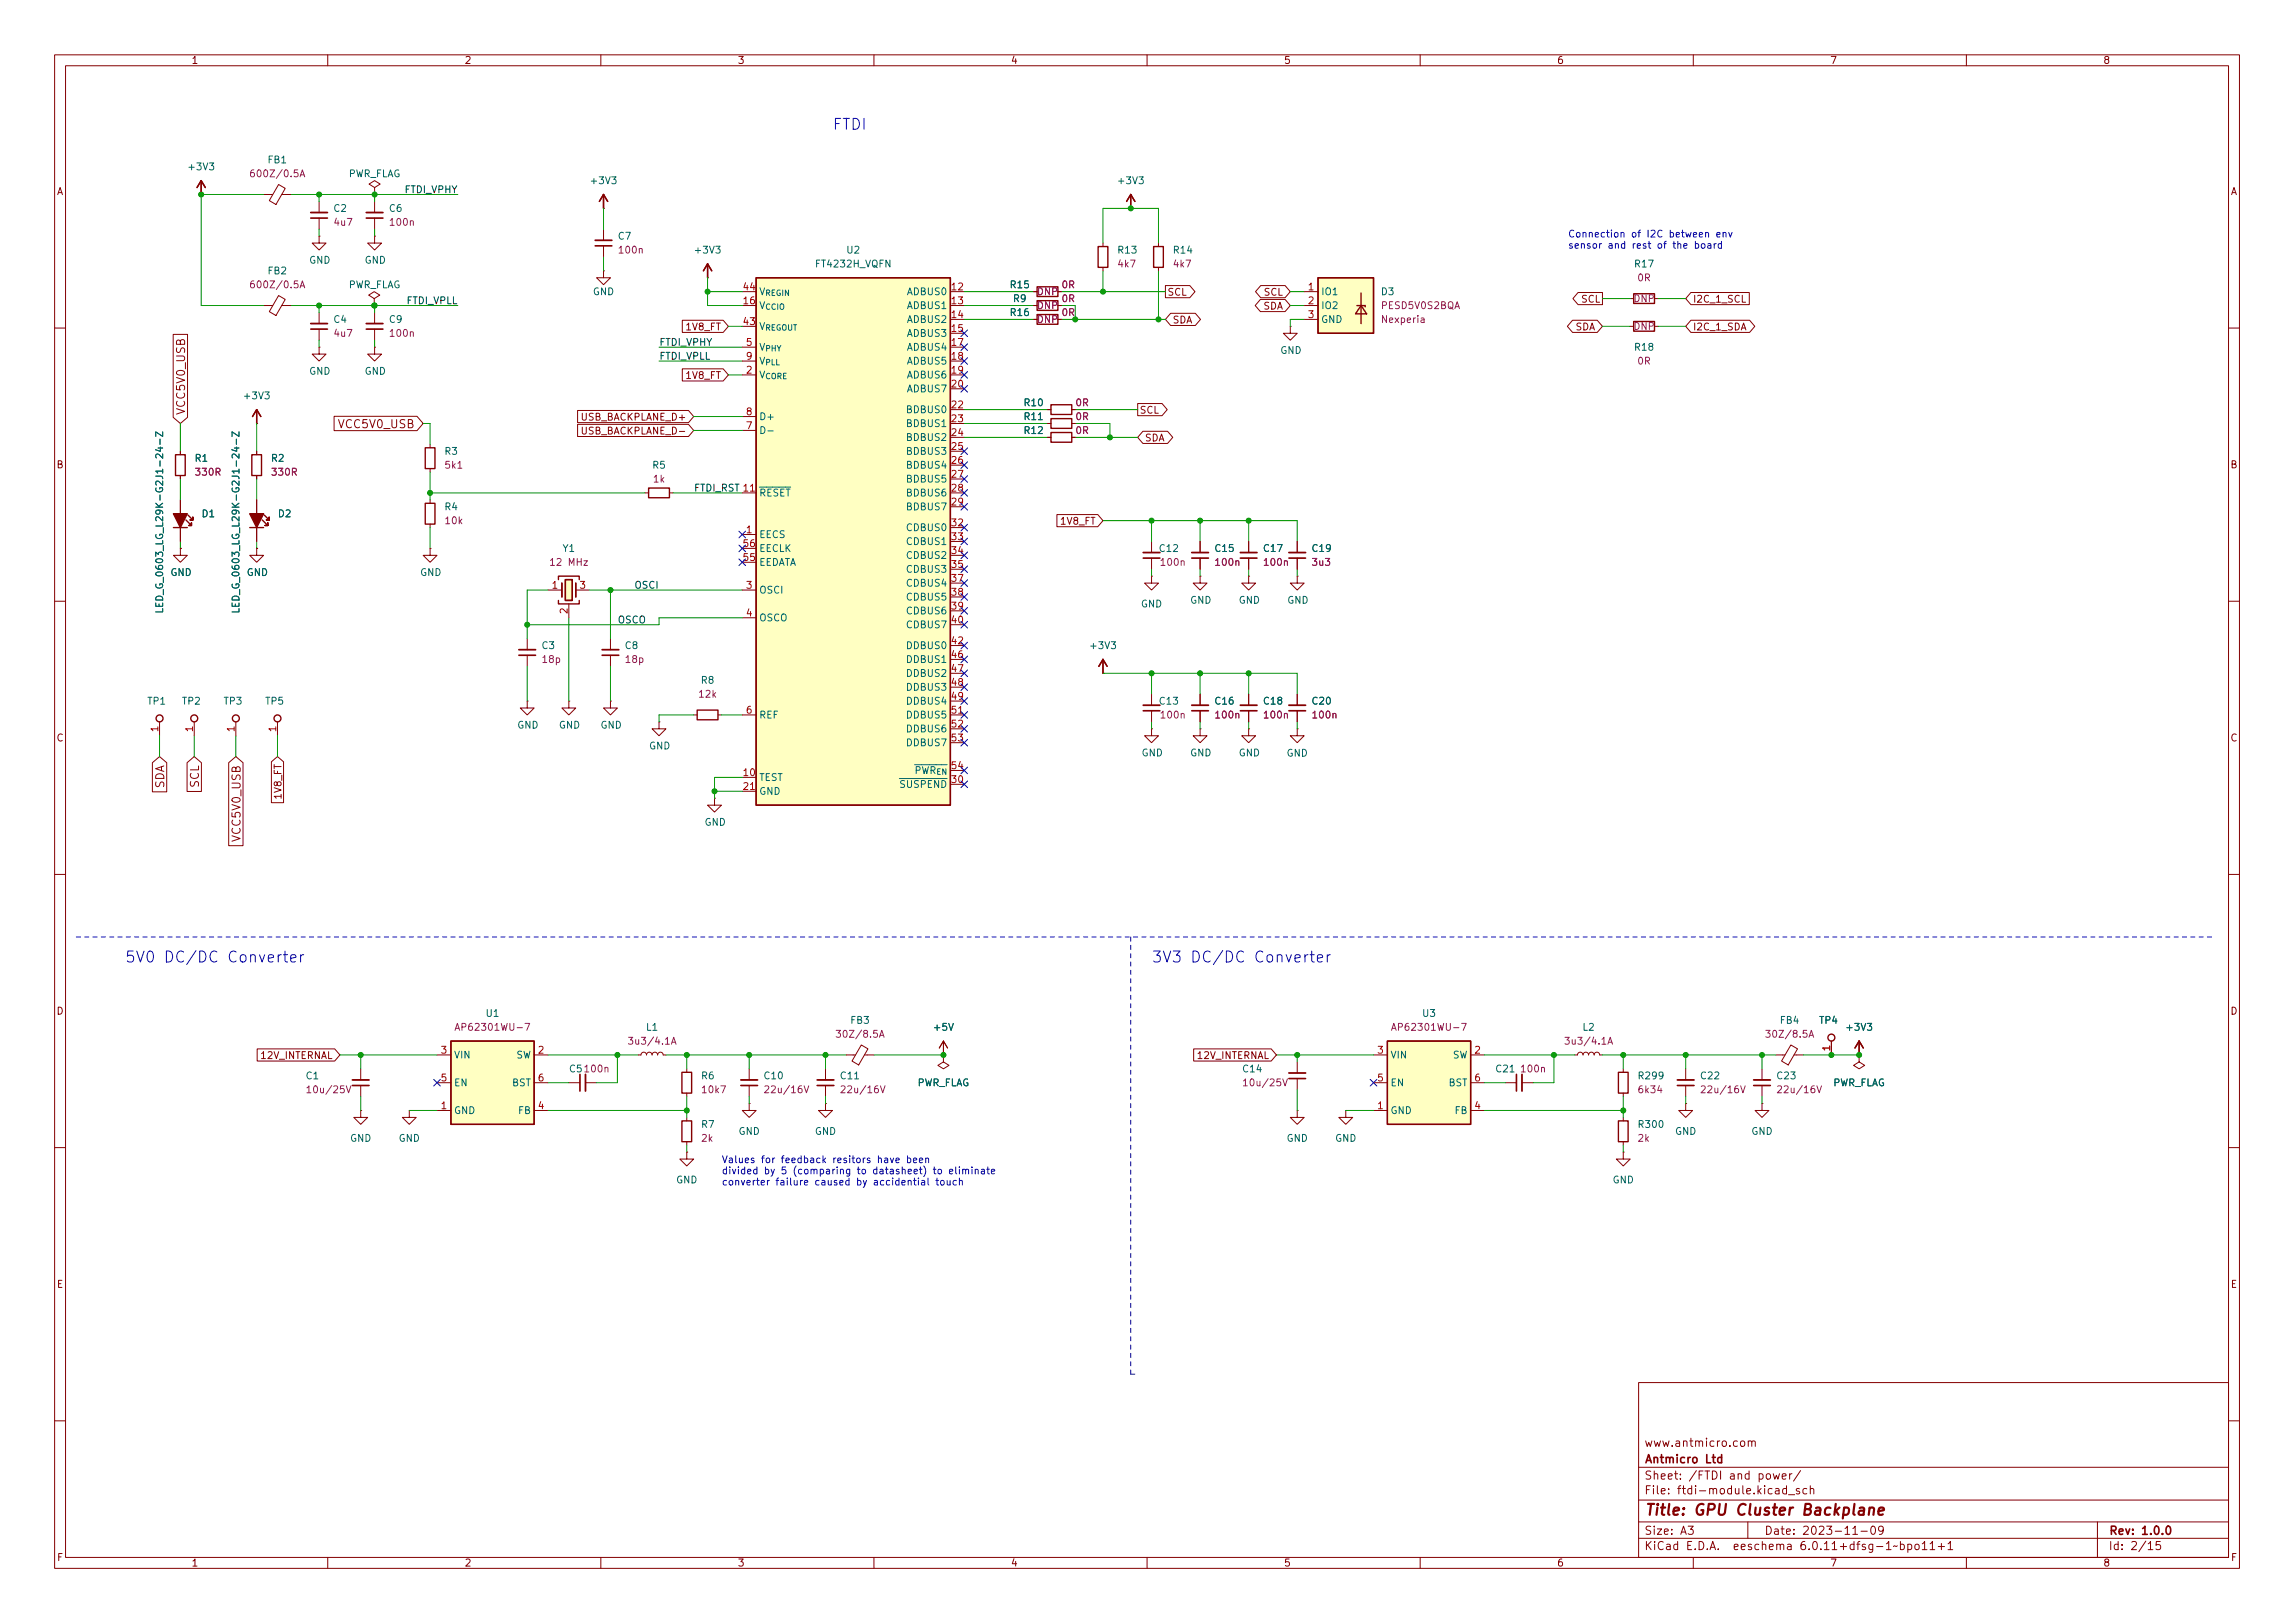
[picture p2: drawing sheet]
<svg xmlns="http://www.w3.org/2000/svg" width="420mm" height="297mm" viewBox="0 0 420 297" stroke-linecap="round" stroke-linejoin="round" font-family="sans-serif">
<defs><g id="words">
<g font-size="2.8" fill="#0000c2">
<text x="152.4" y="23.8">FTDI</text>
<text x="22.9" y="176.2">5V0</text>
<text x="30.1" y="176.2">DC/DC</text>
<text x="41.8" y="176.2">Converter</text>
<text x="210.8" y="176.2">3V3</text>
<text x="218" y="176.2">DC/DC</text>
<text x="229.8" y="176.2">Converter</text>
</g>
<g font-size="2.8" fill="#840000">
<text x="301" y="277.9">Title:</text>
<text x="310.2" y="277.9">GPU Cluster</text>
<text x="330.8" y="277.9">Backplane</text>
</g>
<g font-size="2.1" fill="#840000">
<text x="34.3" y="76" transform="rotate(-90 34.3 76)">VCC5V0_USB</text>
<text x="61.8" y="78.8">VCC5V0_USB</text>
<text x="30.5" y="144.3" transform="rotate(-90 30.5 144.3)">SDA</text>
<text x="36.9" y="144.3" transform="rotate(-90 36.9 144.3)">SCL</text>
<text x="44.5" y="154.2" transform="rotate(-90 44.5 154.2)">VCC5V0_USB</text>
<text x="301" y="268.2">Antmicro</text>
<text x="301" y="265.2">www.antmicro.com</text>
<text x="312.2" y="268.2">Ltd</text>
<text x="301" y="273.9">File:</text>
<text x="301" y="271.2">Sheet:</text>
<text x="307.4" y="273.9">ftdi-module.kicad_sch</text>
<text x="309.2" y="271.2">/FTDI</text>
<text x="316.7" y="271.2">and</text>
<text x="322.1" y="271.2">power/</text>
<text x="301" y="281.3">Size:</text>
<text x="307.6" y="281.3">A3</text>
<text x="323" y="281.3">Date:</text>
<text x="330" y="281.3">2023-11-09</text>
<text x="386" y="281.3">Rev:</text>
<text x="392.1" y="281.3">1.0.0</text>
<text x="301" y="284.1">KiCad</text>
<text x="308.7" y="284.1">E.D.A.</text>
<text x="317.6" y="284.1">eeschema</text>
<text x="330" y="284.1">6.0.11+dfsg-1~bpo11+1</text>
<text x="386" y="284.1">Id:</text>
<text x="390.1" y="284.1">2/15</text>
</g>
<g font-size="1.8" fill="#840000">
<text x="35" y="12.1">1</text>
<text x="85" y="12.1">2</text>
<text x="135" y="12.1">3</text>
<text x="185" y="12.1">4</text>
<text x="235" y="12.1">5</text>
<text x="285" y="12.1">6</text>
<text x="335" y="12.1">7</text>
<text x="385" y="12.1">8</text>
<text x="10.4" y="36.1">A</text>
<text x="408.4" y="36.1">A</text>
<text x="213.7" y="54.5">SCL</text>
<text x="214.6" y="59.6">SDA</text>
<text x="231.2" y="57">SDA</text>
<text x="231.3" y="54.5">SCL</text>
<text x="289.4" y="55.8">SCL</text>
<text x="309.9" y="55.8">I2C_1_SCL</text>
<text x="125.4" y="60.8">1V8_FT</text>
<text x="288.4" y="60.8">SDA</text>
<text x="309.9" y="60.8">I2C_1_SDA</text>
<text x="125.4" y="69.7">1V8_FT</text>
<text x="106.2" y="77.3">USB_BACKPLANE_D+</text>
<text x="208.6" y="76.1">SCL</text>
<text x="106.2" y="79.9">USB_BACKPLANE_D-</text>
<text x="209.5" y="81.2">SDA</text>
<text x="10.3" y="86.1">B</text>
<text x="408.3" y="86.1">B</text>
<text x="194" y="96.4">1V8_FT</text>
<text x="10.3" y="136.1">C</text>
<text x="408.3" y="136.1">C</text>
<text x="51.9" y="146.4" transform="rotate(-90 51.9 146.4)">1V8_FT</text>
<text x="10.3" y="186.1">D</text>
<text x="408.3" y="186.1">D</text>
<text x="47.6" y="194.2">12V_INTERNAL</text>
<text x="219" y="194.2">12V_INTERNAL</text>
<text x="10.3" y="236.1">E</text>
<text x="408.3" y="236.1">E</text>
<text x="10.4" y="286.1">F</text>
<text x="35" y="287.1">1</text>
<text x="85" y="287.1">2</text>
<text x="135" y="287.1">3</text>
<text x="185" y="287.1">4</text>
<text x="235" y="287.1">5</text>
<text x="285" y="287.1">6</text>
<text x="335" y="287.1">7</text>
<text x="385" y="287.1">8</text>
<text x="408.4" y="286.1">F</text>
</g>
<g font-size="1.8" fill="#006464">
<text x="34.2" y="31.5">+3V3</text>
<text x="48.9" y="30.3">FB1</text>
<text x="63.8" y="32.8">PWR_FLAG</text>
<text x="107.9" y="34.1">+3V3</text>
<text x="204.4" y="34.1">+3V3</text>
<text x="61" y="39.2">C2</text>
<text x="71.1" y="39.2">C6</text>
<text x="113" y="44.2">C7</text>
<text x="126.9" y="46.8">+3V3</text>
<text x="154.9" y="46.8">U2</text>
<text x="204.5" y="46.8">R13</text>
<text x="214.6" y="46.8">R14</text>
<text x="48.9" y="50.6">FB2</text>
<text x="56.5" y="48.6">GND</text>
<text x="63.8" y="53.1">PWR_FLAG</text>
<text x="66.7" y="48.6">GND</text>
<text x="149.1" y="49.3">FT4232H_VQFN</text>
<text x="184.8" y="53.1">R15</text>
<text x="299.1" y="49.3">R17</text>
<text x="61" y="59.5">C4</text>
<text x="71.1" y="59.5">C9</text>
<text x="108.5" y="54.4">GND</text>
<text x="138.9" y="56.9">V_{CCIO}</text>
<text x="138.9" y="54.4">V_{REGIN}</text>
<text x="166" y="54.4">ADBUS0</text>
<text x="166" y="56.9">ADBUS1</text>
<text x="166" y="59.5">ADBUS2</text>
<text x="184.8" y="58.2">R16</text>
<text x="185.4" y="55.7">R9</text>
<text x="241.8" y="54.4">IO1</text>
<text x="241.8" y="56.9">IO2</text>
<text x="241.8" y="59.5">GND</text>
<text x="252.7" y="54.4">D3</text>
<text x="138.9" y="60.7">V_{REGOUT}</text>
<text x="138.9" y="64.6">V_{PHY}</text>
<text x="166" y="62">ADBUS3</text>
<text x="166" y="64.6">ADBUS4</text>
<text x="234.3" y="65.1">GND</text>
<text x="299.1" y="64.6">R18</text>
<text x="56.5" y="69">GND</text>
<text x="66.7" y="69">GND</text>
<text x="138.9" y="69.6">V_{CORE}</text>
<text x="166" y="67.1">ADBUS5</text>
<text x="166" y="69.6">ADBUS6</text>
<text x="44.4" y="73.4">+3V3</text>
<text x="138.9" y="77.3">D+</text>
<text x="165.8" y="76">BDBUS0</text>
<text x="166" y="72.2">ADBUS7</text>
<text x="187.3" y="77.3">R11</text>
<text x="187.3" y="74.7">R10</text>
<text x="81.3" y="83.6">R3</text>
<text x="165.8" y="78.5">BDBUS1</text>
<text x="165.8" y="81.1">BDBUS2</text>
<text x="165.8" y="83.6">BDBUS3</text>
<text x="187.3" y="79.8">R12</text>
<text x="35.6" y="84.9">R1</text>
<text x="49.5" y="84.9">R2</text>
<text x="119.3" y="86.1">R5</text>
<text x="165.8" y="86.1">BDBUS4</text>
<text x="165.8" y="88.7">BDBUS5</text>
<text x="36.8" y="95">D1</text>
<text x="50.8" y="95">D2</text>
<text x="81.3" y="93.8">R4</text>
<text x="138.9" y="91.2">~{RESET}</text>
<text x="165.8" y="91.2">BDBUS6</text>
<text x="165.8" y="93.8">BDBUS7</text>
<text x="102.9" y="101.4">Y1</text>
<text x="138.9" y="98.8">EECS</text>
<text x="138.9" y="101.4">EECLK</text>
<text x="165.8" y="97.6">CDBUS0</text>
<text x="165.8" y="100.1">CDBUS1</text>
<text x="212.1" y="101.4">C12</text>
<text x="222.2" y="101.4">C15</text>
<text x="231.1" y="101.4">C17</text>
<text x="240" y="101.4">C19</text>
<text x="31.1" y="105.8">GND</text>
<text x="45.1" y="105.8">GND</text>
<text x="76.9" y="105.8">GND</text>
<text x="138.9" y="103.9">EEDATA</text>
<text x="165.8" y="102.7">CDBUS2</text>
<text x="165.8" y="105.2">CDBUS3</text>
<text x="165.8" y="107.7">CDBUS4</text>
<text x="30.2" y="112.4" transform="rotate(-90 30.2 112.4)">LED_G_0603_LG_L29K-G2J1-24-Z</text>
<text x="44.2" y="112.4" transform="rotate(-90 44.2 112.4)">LED_G_0603_LG_L29K-G2J1-24-Z</text>
<text x="138.9" y="109">OSCI</text>
<text x="165.8" y="110.3">CDBUS5</text>
<text x="165.8" y="112.8">CDBUS6</text>
<text x="208.8" y="111.5">GND</text>
<text x="217.8" y="110.9">GND</text>
<text x="226.7" y="110.9">GND</text>
<text x="235.6" y="110.9">GND</text>
<text x="99.1" y="119.2">C3</text>
<text x="114.3" y="119.2">C8</text>
<text x="138.9" y="114.1">OSCO</text>
<text x="165.8" y="115.4">CDBUS7</text>
<text x="165.8" y="119.2">DDBUS0</text>
<text x="199.3" y="119.2">+3V3</text>
<text x="128.2" y="125.5">R8</text>
<text x="165.8" y="121.7">DDBUS1</text>
<text x="165.8" y="124.2">DDBUS2</text>
<text x="26.9" y="129.3">TP1</text>
<text x="33.2" y="129.3">TP2</text>
<text x="40.9" y="129.3">TP3</text>
<text x="48.5" y="129.3">TP5</text>
<text x="138.9" y="131.9">REF</text>
<text x="165.8" y="126.8">DDBUS3</text>
<text x="165.8" y="129.3">DDBUS4</text>
<text x="165.8" y="131.9">DDBUS5</text>
<text x="212.1" y="129.3">C13</text>
<text x="222.2" y="129.3">C16</text>
<text x="231.1" y="129.3">C18</text>
<text x="240" y="129.3">C20</text>
<text x="94.6" y="133.7">GND</text>
<text x="102.3" y="133.7">GND</text>
<text x="109.9" y="133.7">GND</text>
<text x="118.8" y="137.5">GND</text>
<text x="165.8" y="134.4">DDBUS6</text>
<text x="165.8" y="136.9">DDBUS7</text>
<text x="138.9" y="143.3">TEST</text>
<text x="208.9" y="138.8">GND</text>
<text x="217.8" y="138.8">GND</text>
<text x="226.7" y="138.8">GND</text>
<text x="235.5" y="138.9">GND</text>
<text x="138.9" y="145.8">GND</text>
<text x="164.6" y="144.6">~{SUSPEND}</text>
<text x="128.9" y="151.5">GND</text>
<text x="88.8" y="186.5">U1</text>
<text x="118.2" y="189">L1</text>
<text x="155.6" y="187.7">FB3</text>
<text x="170.7" y="189">+5V</text>
<text x="260.3" y="186.5">U3</text>
<text x="289.6" y="189">L2</text>
<text x="325.8" y="187.7">FB4</text>
<text x="333" y="187.7">TP4</text>
<text x="337.7" y="189">+3V3</text>
<text x="55.9" y="197.9">C1</text>
<text x="83.1" y="194.1">VIN</text>
<text x="94.5" y="194.1">SW</text>
<text x="104.1" y="196.6">C5</text>
<text x="128.3" y="197.9">R6</text>
<text x="139.7" y="197.9">C10</text>
<text x="153.7" y="197.9">C11</text>
<text x="227.3" y="196.6">C14</text>
<text x="254.5" y="194.1">VIN</text>
<text x="265.9" y="194.1">SW</text>
<text x="273.7" y="196.6">C21</text>
<text x="299.7" y="197.9">R299</text>
<text x="311.1" y="197.9">C22</text>
<text x="325.1" y="197.9">C23</text>
<text x="83.1" y="199.2">EN</text>
<text x="93.7" y="199.2">BST</text>
<text x="167.9" y="199.2">PWR_FLAG</text>
<text x="254.5" y="199.2">EN</text>
<text x="265.1" y="199.2">BST</text>
<text x="335.6" y="199.2">PWR_FLAG</text>
<text x="64" y="209.3">GND</text>
<text x="72.9" y="209.3">GND</text>
<text x="83.1" y="204.3">GND</text>
<text x="94.8" y="204.3">FB</text>
<text x="128.3" y="206.8">R7</text>
<text x="135.1" y="208.1">GND</text>
<text x="149.1" y="208.1">GND</text>
<text x="235.5" y="209.3">GND</text>
<text x="244.4" y="209.3">GND</text>
<text x="254.5" y="204.3">GND</text>
<text x="266.2" y="204.3">FB</text>
<text x="299.7" y="206.8">R300</text>
<text x="306.6" y="208.1">GND</text>
<text x="320.6" y="208.1">GND</text>
<text x="123.7" y="217">GND</text>
<text x="295.2" y="217">GND</text>
</g>
<g font-size="1.8" fill="#840084">
<text x="45.5" y="32.8">600Z/0.5A</text>
<text x="61" y="41.7">4u7</text>
<text x="71.1" y="41.7">100n</text>
<text x="113" y="46.8">100n</text>
<text x="45.5" y="53.1">600Z/0.5A</text>
<text x="194.3" y="53.1">0R</text>
<text x="204.5" y="49.3">4k7</text>
<text x="214.6" y="49.3">4k7</text>
<text x="299.7" y="51.9">0R</text>
<text x="189.8" y="54.4">DNP</text>
<text x="189.8" y="56.9">DNP</text>
<text x="189.8" y="59.5">DNP</text>
<text x="194.3" y="55.7">0R</text>
<text x="194.3" y="58.2">0R</text>
<text x="252.7" y="56.9">PESD5V0S2BQA</text>
<text x="252.7" y="59.5">Nexperia</text>
<text x="299" y="55.7">DNP</text>
<text x="61" y="62">4u7</text>
<text x="71.1" y="62">100n</text>
<text x="299" y="60.7">DNP</text>
<text x="299.7" y="67.1">0R</text>
<text x="196.8" y="77.3">0R</text>
<text x="196.8" y="74.7">0R</text>
<text x="196.8" y="79.8">0R</text>
<text x="35.6" y="87.4">330R</text>
<text x="49.5" y="87.4">330R</text>
<text x="81.3" y="86.1">5k1</text>
<text x="119.5" y="88.7">1k</text>
<text x="81.3" y="96.3">10k</text>
<text x="100.5" y="103.9">12</text>
<text x="104" y="103.9">MHz</text>
<text x="212.2" y="103.9">100n</text>
<text x="222.2" y="103.9">100n</text>
<text x="231.1" y="103.9">100n</text>
<text x="240" y="103.9">3u3</text>
<text x="99.1" y="121.7">18p</text>
<text x="114.3" y="121.7">18p</text>
<text x="127.7" y="128.1">12k</text>
<text x="212.2" y="131.9">100n</text>
<text x="222.2" y="131.9">100n</text>
<text x="231.1" y="131.9">100n</text>
<text x="240" y="131.9">100n</text>
<text x="83.1" y="189">AP62301WU-7</text>
<text x="114.8" y="191.6">3u3/4.1A</text>
<text x="152.8" y="190.3">30Z/8.5A</text>
<text x="254.6" y="189">AP62301WU-7</text>
<text x="286.2" y="191.6">3u3/4.1A</text>
<text x="323" y="190.3">30Z/8.5A</text>
<text x="106.8" y="196.6">100n</text>
<text x="278.2" y="196.6">100n</text>
<text x="55.9" y="200.4">10u/25V</text>
<text x="128.3" y="200.4">10k7</text>
<text x="139.7" y="200.4">22u/16V</text>
<text x="153.7" y="200.4">22u/16V</text>
<text x="227.3" y="199.2">10u/25V</text>
<text x="299.7" y="200.4">6k34</text>
<text x="311.1" y="200.4">22u/16V</text>
<text x="325.1" y="200.4">22u/16V</text>
<text x="128.3" y="209.3">2k</text>
<text x="299.7" y="209.3">2k</text>
</g>
<g font-size="1.8" fill="#0f0f0f">
<text x="74" y="35.3">FTDI_VPHY</text>
<text x="74.4" y="55.7">FTDI_VPLL</text>
<text x="120.6" y="65.8">FTDI_VPLL</text>
<text x="120.6" y="63.3">FTDI_VPHY</text>
<text x="127" y="89.9">FTDI_RST 11</text>
<text x="116.1" y="107.7">OSCI</text>
<text x="113" y="114.1">OSCO</text>
</g>
<g font-size="1.8" fill="#0000c2">
<text x="287" y="43.5">Connection</text>
<text x="287" y="45.5">sensor</text>
<text x="294.4" y="45.5">and</text>
<text x="298.7" y="43.5">of</text>
<text x="298.9" y="45.5">rest</text>
<text x="301.7" y="43.5">I2C</text>
<text x="303.7" y="45.5">of</text>
<text x="305.9" y="43.5">between</text>
<text x="306.7" y="45.5">the</text>
<text x="310.8" y="45.5">board</text>
<text x="314.6" y="43.5">env</text>
<text x="132.1" y="212.9">Values</text>
<text x="132.1" y="214.9">divided</text>
<text x="139.4" y="212.9">for</text>
<text x="139.9" y="214.9">by</text>
<text x="143.1" y="212.9">feedback</text>
<text x="143.1" y="214.9">5</text>
<text x="145.5" y="214.9">(comparing</text>
<text x="152.7" y="212.9">resitors</text>
<text x="157.4" y="214.9">to</text>
<text x="160.4" y="214.9">datasheet)</text>
<text x="161.1" y="212.9">have</text>
<text x="166.5" y="212.9">been</text>
<text x="171.6" y="214.9">to</text>
<text x="174.6" y="214.9">eliminate</text>
<text x="132.1" y="216.9">converter</text>
<text x="142" y="216.9">failure</text>
<text x="149.3" y="216.9">caused</text>
<text x="157.1" y="216.9">by</text>
<text x="160.3" y="216.9">accidential</text>
<text x="171.9" y="216.9">touch</text>
</g>
<g font-size="1.8" fill="#a90000">
<text x="135.9" y="53.1">44</text>
<text x="174" y="53.1">12</text>
<text x="239.3" y="53.1">1</text>
<text x="135.9" y="55.7">16</text>
<text x="135.9" y="59.5">43</text>
<text x="174" y="55.7">13</text>
<text x="174" y="58.2">14</text>
<text x="239.3" y="55.7">2</text>
<text x="239.3" y="58.2">3</text>
<text x="136.5" y="63.3">5</text>
<text x="136.5" y="65.8">9</text>
<text x="174" y="60.7">15</text>
<text x="174" y="63.3">17</text>
<text x="174" y="65.8">18</text>
<text x="136.5" y="68.4">2</text>
<text x="174" y="68.4">19</text>
<text x="174" y="70.9">20</text>
<text x="136.5" y="76">8</text>
<text x="174" y="74.7">22</text>
<text x="174" y="77.3">23</text>
<text x="136.5" y="78.5">7</text>
<text x="174" y="79.8">24</text>
<text x="174" y="82.3">25</text>
<text x="174" y="84.9">26</text>
<text x="174" y="87.4">27</text>
<text x="174" y="90">28</text>
<text x="174" y="92.5">29</text>
<text x="135.9" y="100.1">56</text>
<text x="136.5" y="97.6">1</text>
<text x="174" y="96.3">32</text>
<text x="174" y="98.8">33</text>
<text x="174" y="101.4">34</text>
<text x="100.9" y="107.7">1</text>
<text x="106" y="107.7">3</text>
<text x="135.9" y="102.7">55</text>
<text x="136.5" y="107.7">3</text>
<text x="174" y="103.9">35</text>
<text x="174" y="106.5">37</text>
<text x="103.9" y="112.5" transform="rotate(-90 103.9 112.5)">2</text>
<text x="136.5" y="112.8">4</text>
<text x="174" y="109">38</text>
<text x="174" y="111.5">39</text>
<text x="174" y="114.1">40</text>
<text x="174" y="117.9">42</text>
<text x="174" y="120.4">46</text>
<text x="174" y="123">47</text>
<text x="174" y="125.5">48</text>
<text x="136.5" y="130.6">6</text>
<text x="174" y="128.1">49</text>
<text x="174" y="130.6">51</text>
<text x="29" y="134.1" transform="rotate(-90 29 134.1)">1</text>
<text x="35.3" y="134.1" transform="rotate(-90 35.3 134.1)">1</text>
<text x="42.9" y="134.1" transform="rotate(-90 42.9 134.1)">1</text>
<text x="50.5" y="134.1" transform="rotate(-90 50.5 134.1)">1</text>
<text x="174" y="133.1">52</text>
<text x="174" y="135.7">53</text>
<text x="135.9" y="142">10</text>
<text x="174" y="143.3">30</text>
<text x="174" y="140.8">54</text>
<text x="135.9" y="144.6">21</text>
<text x="80.6" y="192.8">3</text>
<text x="80.6" y="197.9">5</text>
<text x="98.4" y="192.8">2</text>
<text x="98.4" y="197.9">6</text>
<text x="252" y="192.8">3</text>
<text x="252" y="197.9">5</text>
<text x="269.8" y="192.8">2</text>
<text x="269.8" y="197.9">6</text>
<text x="335" y="192.5" transform="rotate(-90 335 192.5)">1</text>
<text x="80.6" y="203">1</text>
<text x="98.4" y="203">4</text>
<text x="252" y="203">1</text>
<text x="269.8" y="203">4</text>
</g>
<text font-size="1.8" fill="#000084" x="167.4" y="142">~{PWR_{EN}}</text>
</g></defs>
<g fill="none" stroke="#840000" stroke-width=".18">
<path d="M10 10h400v277h-400zM12 12h396v273h-396zM60 10v2M110 10v2M160 10v2M210 10v2M260 10v2M310 10v2M360 10v2M36.8 35.6h.1M48.3 35.6h1.6M51 33.8l1.2 .7-1.7 2.9-1.2-.7z"/>
<path d="M51.6 35.6h1.7M58.4 36.9v2M58.4 39.9v2M68.6 34.3l1-.6-1-.6-1 .6 1 .6v1.3M68.6 35.6h.1M68.6 36.9v2M68.6 39.9v2M110.5 38.1h.1M207 38.1h.1M48.3 55.9h1.6M51 54.1l1.2 .7-1.7 2.9-1.2-.7zM51.6 55.9h1.7"/>
<path d="M58.4 43.2v1.3h1.3l-1.3 1.3-1.3-1.3h1.3M58.4 43.2h.1M58.4 57.2v2M68.5 54.6l1-.6-1-.6-1 .6 1 .6v1.3M68.5 55.9h.1M68.6 43.2v1.3h1.2l-1.2 1.3-1.3-1.3h1.3M68.6 43.2h.1M68.6 57.2v2M110.5 49.6v1.2h1.3l-1.3 1.3-1.3-1.3h1.3M110.5 49.6h.1M110.5 41.9v2.1M110.5 45v2"/>
<path d="M124.9 58.6h7.5l.9 1.1-.9 1.1h-7.5zM129.5 50.8h.1M135.9 53.4h2.5M135.9 55.9h2.5M135.9 59.7h2.5M174 53.4h2.5M174 55.9h2.5M174 58.5h2.5M189.2 53.4h.7M189.2 55.9h.7M189.2 58.5h.7M193.7 53.4h.6"/>
<path d="M193.7 55.9h.6M193.7 58.5h.6M201.9 44.5v.6M201.9 48.9v.7M212.1 44.5v.6M212.1 48.9v.7M213.4 52.3h4.4l1 1.1-1 1.1h-4.4zM214.3 57.3h4.5l1 1.2-1 1.1h-4.5l-.9-1.1zM230.7 54.8h4.6l.9 1.1-.9 1.1h-4.6l-.9-1.1zM230.8 52.3h4.5l.9 1.1-.9 1.1h-4.5l-.9-1.1zM236.2 59.7v1.3h1.3l-1.3 1.3-1.3-1.3h1.3M236.2 59.7h.1"/>
<path d="M238.8 53.4h2.5M238.8 55.9h2.5M238.8 58.5h2.5M287.9 58.6h4.5l1 1.1-1 1.1h-4.5l-1-1.1zM288.9 53.5h4.5v2.3h-4.5l-.9-1.2zM298.4 59.7h.7M298.4 54.6h.7M302.9 59.7h.6M302.9 54.6h.6M309.6 53.5h10.7v2.3h-10.7l-1-1.2zM309.6 58.6h10.7l1 1.1-1 1.1h-10.7l-1-1.1zM10 60h2"/>
<path d="M31.7 61.2h2.6v15.2l-1.3 1.1-1.3-1.1zM47 77.5h.1M58.4 63.5v1.3h1.3l-1.3 1.3-1.3-1.3h1.3M58.4 63.5h.1M58.4 60.2v2.1M61.2 76.2h15.1l1.2 1.3-1.2 1.3h-15.1zM68.6 63.5v1.3h1.2l-1.2 1.3-1.3-1.3h1.3M68.6 63.5h.1M68.6 60.2v2.1M105.7 77.7h20.3l1 1.1-1 1.1h-20.3zM105.7 75.1h20.3l1 1.1-1 1.1h-20.3zM124.4 79h1"/>
<path d="M124.4 76.4h1M124.9 67.5h7.5l.9 1.1-.9 1.1h-7.5zM135.9 63.5h2.5M135.9 66.1h2.5M135.9 68.6h2.5M135.9 78.8h2.5M135.9 76.2h2.5M174 77.5h2.5M174 75h2.5M174 61h2.5M174 63.5h2.5M174 66.1h2.5"/>
<path d="M174 68.6h2.5M174 71.2h2.5M191.8 77.5h.6M191.8 75h.6M196.2 77.5h.6M196.2 75h.6M208.3 73.9h4.4l1 1.1-1 1.1h-4.4zM209.2 78.9h4.6l.9 1.1-.9 1.2h-4.6l-.9-1.2zM408 60h2M33 82.6v.6M33 87v.7M33 91.5v2.5"/>
<path d="M33 96.6v2.5M47 82.6v.6M47 87v.7M47 91.5v2.5M47 96.6v2.5M78.7 81.3v.7M78.7 85.8v.6M78.7 91.5v.6M78.7 95.9v.7M118.1 90.2h.6M122.6 90.2h.6M135.9 90.2h2.5"/>
<path d="M135.9 97.8h2.5M174 90.2h2.5M174 80h2.5M174 82.6h2.5M174 85.1h2.5M174 87.7h2.5M174 92.7h2.5M174 96.6h2.5M174 99.1h2.5M191.8 80h.6M193.5 94.2h7.5l.9 1.1-.9 1.1h-7.5zM196.2 80h.6"/>
<path d="M210.8 99.1v2M219.7 99.1v2M228.6 99.1v2M237.5 99.1v2M10 110h2M33 100.4v1.2h1.3l-1.3 1.3-1.3-1.3h1.3M33 100.4h.1M47 100.4v1.2h1.3l-1.3 1.3-1.3-1.3h1.3M47 100.4h.1M78.7 100.4v1.2h1.3l-1.3 1.3-1.2-1.3h1.2M78.7 100.4h.1M96.5 116.9v2"/>
<path d="M96.5 119.9v2.1M100.3 108h2.6M104.1 110.5v2.6M105.4 108h2.5M111.8 116.9v2M111.8 119.9v2.1M135.9 108h2.5M135.9 113.1h2.5M135.9 102.9h2.5M135.9 100.4h2.5M174 101.6h2.5M174 104.2h2.5"/>
<path d="M174 106.7h2.5M174 109.3h2.5M174 111.8h2.5M174 114.3h2.5M174 118.1h2.5M210.8 105.4v1.3h1.3l-1.3 1.3-1.3-1.3h1.3M210.8 105.4h.1M210.8 102.1v2.1M219.7 105.4v1.3h1.3l-1.3 1.3-1.3-1.3h1.3M219.7 105.4h.1M219.7 102.1v2.1M228.6 105.4v1.3h1.3l-1.3 1.3-1.3-1.3h1.3"/>
<path d="M228.6 105.4h.1M228.6 102.1v2.1M237.5 105.4v1.3h1.3l-1.3 1.3-1.3-1.3h1.3M237.5 105.4h.1M237.5 102.1v2.1M408 110h2M27.9 139.6l1.3-1.1 1.3 1.1v5.3h-2.6zM29.2 132.1v2.6M34.2 139.6l1.4-1.1 1.3 1.1v5.3h-2.7zM35.6 132.1v2.6M41.9 139.6l1.3-1.1 1.3 1.1v15.2h-2.6zM43.2 132.1v2.6"/>
<path d="M49.7 139.4l1.1-.9 1.1 .9v7.5h-2.2zM50.8 132.1v2.6M96.5 128.3v1.3h1.3l-1.3 1.2-1.3-1.2h1.3M96.5 128.3h.1M104.1 128.3v1.3h1.3l-1.3 1.2-1.2-1.2h1.2M104.1 128.3h.1M111.8 128.3v1.3h1.2l-1.2 1.2-1.3-1.2h1.3M111.8 128.3h.1M120.6 132.1v1.3h1.3l-1.3 1.3-1.2-1.3h1.2M120.6 132.1h.1M127 130.8h.6M131.4 130.8h.7"/>
<path d="M135.9 130.8h2.5M174 120.7h2.5M174 123.2h2.5M174 125.8h2.5M174 128.3h2.5M174 130.8h2.5M174 133.4h2.5M174 135.9h2.5M201.9 123.2h.1M210.8 133.4v1.3h1.3l-1.3 1.2-1.3-1.2h1.3M210.8 133.4h.1M210.8 127v2.1"/>
<path d="M210.8 130.1v2M219.7 133.4v1.3h1.3l-1.3 1.2-1.3-1.2h1.3M219.7 133.4h.1M219.7 127v2.1M219.7 130.1v2M228.6 133.4v1.3h1.3l-1.3 1.2-1.3-1.2h1.3M228.6 133.4h.1M228.6 127v2.1M228.6 130.1v2M237.5 133.4v1.3h1.3l-1.3 1.2-1.3-1.2h1.3M237.5 133.4h.1M237.5 127v2.1"/>
<path d="M237.5 130.1v2M130.8 146.1v1.3h1.3l-1.3 1.2-1.3-1.2h1.3M130.8 146.1h.1M135.9 142.3h2.5M135.9 144.8h2.5M174 143.5h2.5M10 160h2M408 160h2M47.1 192h14.2l.9 1.1-.9 1.1h-14.2zM66 195.6v2M66 198.7v2M80 193.1h2.5"/>
<path d="M80 198.2h2.5M97.8 193.1h2.5M97.8 198.2h2.5M104.1 198.2h2.1M107.2 198.2h2M116.8 193.1h.5M117.3 193.1l.2-.4 .4-.1 .3 .1 .2 .4 .1-.3 .3-.2 .4 .1 .2 .4 .2-.4 .4-.1 .3 .1 .1 .4 .2-.4 .4-.1 .3 .1 .1 .4M121.4 193.1h.5M125.7 195.6v.7M137.2 195.6v2M137.2 198.7v2M151.1 195.6v2"/>
<path d="M151.1 198.7v2M154.9 193.1h1.7M157.7 191.2l1.2 .8-1.7 2.9-1.2-.7zM158.3 193.1h1.7M172.7 193.1v1.2l1 .7-1 .6-1-.6 1-.7M172.7 193.1h.1M172.7 190.5l-.7 1.3M172.7 190.5v2.6M172.7 190.5l.8 1.3M218.5 192h14.2l1 1.1-1 1.1h-14.2zM237.5 194.3v2.1M237.5 197.4v2"/>
<path d="M251.5 193.1h2.5M251.5 198.2h2.5M269.2 193.1h2.6M269.2 198.2h2.6M275.6 198.2h2M278.6 198.2h2.1M288.3 193.1h.5M288.8 193.1l.1-.4 .4-.1 .4 .1 .1 .4 .1-.3 .3-.2 .4 .1 .2 .4 .2-.4 .5-.1 .3 .2v.3l.2-.4 .4-.1 .3 .1 .2 .4M292.9 193.1h.5M297.2 195.6v.7M308.6 195.6v2M308.6 198.7v2"/>
<path d="M322.6 195.6v2M322.6 198.7v2M325.1 193.1h1.7M327.9 191.2l1.2 .8-1.7 2.9-1.2-.7zM328.4 193.1h1.8M335.3 190.5v2.6M340.4 193.1v1.2l1 .7-1 .6-1.1-.6 1.1-.7M340.4 193.1h.1M10 210h2M66 203.2v1.3h1.3l-1.3 1.3-1.2-1.3h1.2M66 203.2h.1M74.9 203.2v1.3h1.3l-1.3 1.3-1.2-1.3h1.2"/>
<path d="M74.9 203.2h.1M80 203.2h2.5M97.8 203.2h2.5M125.7 210.9v1.2h1.3l-1.3 1.3-1.2-1.3h1.2M125.7 210.9h.1M125.7 200.1v.6M125.7 204.5v.6M125.7 209v.6M137.2 202v1.2h1.2l-1.2 1.3-1.3-1.3h1.3M137.2 202h.1M151.1 202v1.2h1.3l-1.3 1.3-1.2-1.3h1.2M151.1 202h.1"/>
<path d="M237.5 203.2v1.3h1.3l-1.3 1.3-1.3-1.3h1.3M237.5 203.2h.1M246.4 203.2v1.3h1.2l-1.2 1.3-1.3-1.3h1.3M246.4 203.2h.1M251.5 203.2h2.5M269.2 203.2h2.6M297.2 210.9v1.2h1.2l-1.2 1.3-1.3-1.3h1.3M297.2 210.9h.1M297.2 200.1v.6M297.2 204.5v.6M297.2 209v.6M308.6 202v1.2h1.3l-1.3 1.3-1.3-1.3h1.3"/>
<path d="M308.6 202h.1M322.6 202v1.2h1.2l-1.2 1.3-1.3-1.3h1.3M322.6 202h.1M408 210h2M300 253h108v32h-108zM10 260h2M300 278.5h108M300 274.5h108M300 268.5h108M305.5 273.3v.1M305.5 272.5v.1M307.6 270.6v.1"/>
<path d="M307.6 269.8v.1M315 269.2v1.5M318.8 263.8l.3-.1 .3 .3v.4l-.3 .3-.3-.1-.2-.2v-.4zM320 278.5v3M320.1 263.9l.2-.2 .3 .1 .1 .9M320.1 263.7v1M320.7 263.9l.2-.2 .4 .1 .1 .9M327.4 273.6h1.2M329.4 272.5l-.3-.1-.2 .2v.2l.5 .2v.3h-.5M329.6 269.1l-1.2 2M330.8 272.5l-.5-.1-.2 .3v.4l.1 .2h.6M331.4 272.6l.2-.2 .4 .1 .1 .9"/>
<path d="M331.4 271.9v1.5M342.7 279.4l.2-.1a.8 .8 0 0 1 .5 .8 .8 .8 0 0 1-.5 .7 1 1 0 0 1-.2-1.4zM344.8 280l-.3 .2h-.3l-.3-.2 .2-.6 .4-.1 .2 .2a.99 .99 0 0 1-.3 1.3h-.3M384 278.5v6.5M408 260h2M60 285v2M110 285v2M160 285v2M210 285v2M260 285v2M300 281.5h108M310 285v2"/>
<path d="M327.3 282.7h.6v.9M327.9 283h-.5a.29 .29 0 0 0-.2 .3 .29 .29 0 0 0 .2 .3l.5-.1M340.7 280.2h1.2M351.9 283.6h.9M353.4 282.5l.4-.4v1.5M353.4 283.6h.8M354.9 283h1.1M355.4 282.5v1.1M356.6 282.5l.5-.4v1.5M356.6 283.6h.9M360 285v2M395.5 282.1h-.7l-.1 .7 .2-.1 .5 .1 .2 .2-.1 .5-.2 .1-.6-.1"/>
</g>
<g fill="none" stroke="#840000" stroke-width=".3">
<path d="M56.9 39.9h3M67.1 39.9h3M109 45h3M56.9 60.2h3M67.1 60.2h3M95 119.9h3M110.2 119.9h3.1M209.3 102.1h3M218.2 102.1h3M227.1 102.1h3M236 102.1h3M209.3 130.1h3"/>
<path d="M218.2 130.1h3M227.1 130.1h3M236 130.1h3M64.5 198.7h3.1M106.2 196.6v3.1M135.6 198.7h3.1M149.6 198.7h3.1M236 197.4h3M277.6 196.6v3.1M307.1 198.7h3M321.1 198.7h3M396.8 279.4l.1-.1a.8 .8 0 0 1 .5 .8 .8 .8 0 0 1-.5 .7 1 1 0 0 1-.1-1.4z"/>
</g>
<g fill="none" stroke="#840000" stroke-width=".25">
<path d="M36.8 33.1l-.7 1.2M36.8 33.1v2.5M36.8 33.1l.8 1.2M110.5 35.6l-.8 1.3M110.5 35.6v2.5M110.5 35.6l.8 1.3M207 35.6l-.8 1.3M207 35.6v2.5M207 35.6l.8 1.3M129.5 48.3l-.7 1.3M129.5 48.3v2.5M129.5 48.3l.8 1.3"/>
<path d="M138.4 50.8h35.6v96.6h-35.6zM189.9 52.5h3.8v1.8h-3.8zM189.9 55h3.8v1.8h-3.8zM189.9 57.6h3.8v1.7h-3.8zM201 45.1h1.8v3.8h-1.8zM211.2 45.1h1.8v3.8h-1.8zM241.3 50.8h10.2v10.2h-10.2zM248.4 55.9h1.5v.3M249.2 55.9l1 1.5h-2zM249.2 53.6v5.6M299.1 58.8h3.8v1.8h-3.8zM299.1 53.8h3.8v1.7h-3.8z"/>
<path d="M47 75l-.8 1.2M47 75v2.5M47 75l.8 1.2M192.4 76.6h3.8v1.8h-3.8zM192.4 79.2h3.8v1.7h-3.8zM192.4 74.1h3.8v1.8h-3.8zM31.7 96.6h2.6M32.1 83.2h1.8v3.8h-1.8zM34 95.2l1.1 1v-.5v.5h-.6h.6M34.4 94.3l.9 .9v-.5v.5h-.5h.5M45.7 96.6h2.6M46.1 83.2h1.8v3.8h-1.8z"/>
<path d="M48 95.2l1 1v-.5v.5h-.5h.5M48.4 94.3l.9 .9v-.5v.5h-.5h.5M77.9 82h1.7v3.8h-1.7zM77.9 92.1h1.7v3.8h-1.7zM118.7 89.3h3.9v1.8h-3.9zM102.2 109.9v.6h3.8v-.6M102.2 106.1v-.7h3.8v.7M102.9 106.7v2.6M103.5 106.1h1.3v3.8h-1.3zM105.4 106.7v2.6M127.6 130h3.8v1.7h-3.8zM201.9 120.7l-.7 1.3"/>
<path d="M201.9 120.7v2.5M201.9 120.7l.8 1.3M82.5 190.5h15.3v15.3h-15.3zM124.8 196.3h1.8v3.8h-1.8zM254 190.5h15.2v15.3h-15.2zM296.3 196.3h1.8v3.8h-1.8zM340.4 190.5l-.8 1.3M340.4 190.5v2.6M340.4 190.5l.7 1.3M124.8 205.1h1.8v3.9h-1.8zM296.3 205.1h1.8v3.9h-1.8z"/>
<circle cx="29.2" cy="131.5" r=".63"/>
<circle cx="35.6" cy="131.5" r=".63"/>
<circle cx="43.2" cy="131.5" r=".63"/>
<circle cx="50.8" cy="131.5" r=".63"/>
<circle cx="335.3" cy="189.9" r=".63"/>
</g>
<g fill="none" stroke="#840084" stroke-width=".18">
<path d="M54.5 31.1h-.6l-.1 .6 .2-.1h.5l.1 .2-.1 .4-.2 .2-.5-.2M54.9 32.4l.5-1.3 .4 1.3M55.1 32h.6M54.5 51.4h-.6l-.1 .6 .2-.1 .5 .1 .1 .1-.1 .5-.2 .1-.5-.1M54.9 52.7l.5-1.3 .4 1.3M55.1 52.3h.6M75.1 40.5l.2-.1 .3 .1 .1 .7M117 45.6l.2-.1h.3l.1 .8M260.2 58.2h.5v.8M260.7 58.5h-.4l-.2 .2 .2 .3h.4M266.4 56.5l.4-1.3 .4 1.3M75.1 60.8l.2-.1 .3 .1 .1 .8"/>
<path d="M83.8 85.7h.8M216.2 102.8l.2-.2 .3 .1 .1 .8M226.3 102.7l.1-.1 .3 .1 .1 .8M235.1 102.7l.2-.1 .3 .1 .1 .8M216.2 130.7l.2-.1h.3l.1 .8M226.3 130.7l.1-.1h.3l.1 .8M235.1 130.7l.2-.1h.3l.1 .8M244 130.7l.2-.1h.3l.1 .8M63.4 198.7l.4 1.3 .4-1.3M94.7 188.1h.9M96.1 187.3h.9l-.6 1.3M110.8 195.5l.1-.2 .3 .1 .1 .8"/>
<path d="M121.8 191.1h.8M122.9 191.1l.4-1.3 .5 1.3M123 190.7h.6M132 198.7h.8l-.5 1.3M147.2 198.7l.4 1.3 .5-1.3M160.6 188.6h-.6l-.1 .6 .2-.1h.4l.1 .2v.4l-.2 .1-.5-.1M161 189.8l.4-1.2 .5 1.2M161.1 189.5h.6M161.2 198.7l.4 1.3 .4-1.3M234.8 197.5l.5 1.2 .4-1.2M266.1 188.1h1M267.6 187.3h.8l-.5 1.3"/>
<path d="M282.2 195.5l.2-.2 .3 .1 .1 .8M293.3 191.1h.7M294.4 191.1l.4-1.3 .4 1.3M294.5 190.7h.6M303.8 198.7l-.3 .9h.8M318.7 198.7l.4 1.3 .4-1.3M330.8 188.6h-.6l-.1 .6 .2-.1h.4l.1 .2v.4l-.2 .1-.5-.1M331.2 189.8l.4-1.2 .4 1.2M331.3 189.5h.6M332.6 198.7l.5 1.3 .4-1.3"/>
</g>
<g fill="#ffffc2" stroke="#ffffc2" stroke-width=".18">
<path d="M254 190.5h15.2v15.3h-15.2z"/>
<path d="M82.5 190.5h15.3v15.3h-15.3z"/>
<path d="M172.7 190.5l-.7 1.3z"/>
<path d="M172.7 190.5v2.6z"/>
<path d="M172.7 190.5l.8 1.3z"/>
<path d="M241.3 50.8h10.2v10.2h-10.2z"/>
<path d="M207 35.6l-.8 1.3z"/>
<path d="M207 35.6v2.5z"/>
<path d="M207 35.6l.8 1.3z"/>
<path d="M340.4 190.5l-.8 1.3z"/>
<path d="M340.4 190.5v2.6z"/>
<path d="M340.4 190.5l.7 1.3z"/>
<path d="M110.5 35.6l-.8 1.3z"/>
<path d="M110.5 35.6v2.5z"/>
<path d="M110.5 35.6l.8 1.3z"/>
<path d="M138.4 50.8h35.6v96.6h-35.6z"/>
<path d="M129.5 48.3l-.7 1.3z"/>
<path d="M129.5 48.3v2.5z"/>
<path d="M129.5 48.3l.8 1.3z"/>
<path d="M102.9 106.7v2.6z"/>
<path d="M105.4 106.7v2.6z"/>
<path d="M103.5 106.1h1.3v3.8h-1.3z"/>
<path d="M47 75l-.8 1.2z"/>
<path d="M47 75v2.5z"/>
<path d="M47 75l.8 1.2z"/>
<path d="M36.8 33.1l-.7 1.2z"/>
<path d="M36.8 33.1v2.5z"/>
<path d="M36.8 33.1l.8 1.2z"/>
<path d="M201.9 120.7l-.7 1.3z"/>
<path d="M201.9 120.7v2.5z"/>
<path d="M201.9 120.7l.8 1.3z"/>
</g>
<g fill="none" stroke="#840000" stroke-width=".33">
<path d="M56.9 38.9h3M67.1 38.9h3M56.9 59.2h3M67.1 59.2h3M109 44h3M95 118.9h3M110.2 118.9h3.1M209.3 101.1h3M218.2 101.1h3M227.1 101.1h3M236 101.1h3M209.3 129.1h3"/>
<path d="M218.2 129.1h3M227.1 129.1h3M236 129.1h3M64.5 197.6h3.1M107.2 196.6v3.1M135.6 197.6h3.1M149.6 197.6h3.1M236 196.4h3M278.6 196.6v3.1M307.1 197.6h3M321.1 197.6h3"/>
</g>
<g fill="none" stroke="#006464" stroke-width=".18">
<path d="M38.3 29.8h.8l-.4 .5 .4 .1v.6l-.2 .1-.6-.1M112 32.4h.8l-.4 .4 .3 .2v.5l-.2 .1-.5-.1M208.5 32.4h.8l-.4 .4 .3 .2v.5l-.1 .1-.6-.1M131.1 45.1h.7l-.4 .4 .4 .2v.5l-.2 .1-.5-.1M162.9 47.6v1.3l-.7-1.3v1.3M29.8 79v.9l-1.3-.9v.9M43.8 79v.9l-1.3-.9v.9M48.5 71.7h.8l-.4 .5 .3 .1v.6l-.2 .1-.5-.1M139.1 65.4l.5 1.3 .4-1.3M139.3 78.1a.64 .64 0 0 1 .7 .6 .64 .64 0 0 1-.7 .7zM140.3 66.3h.5l.1-.4-.6-.1v1M140.6 78.9h1"/>
<path d="M141.4 65.8v1h.4M142.2 65.8v1h.5M172.4 78.1h.8M190.1 76.8h.7M28.9 82h.9M29.3 80.4v.9M29.4 81.8v.8l-.9-.3M29.8 83.1v.8l-.9-.8-.4 .2 .1 .5M42.9 82h.9M43.3 80.4v.9M43.3 81.8v.8l-.9-.3M43.8 83.1v.8l-1-.8-.3 .2 .1 .5"/>
<path d="M139 89.2h5.8M203.4 117.5h.8l-.4 .4 .4 .2v.5l-.2 .1-.6-.1M167.4 140h6M164.6 142.5h2.6M156.5 197.5h.7M173.7 187.3l.4 1.3 .4-1.3M276.5 196.2h.7M341.9 187.3h.8l-.5 .5 .4 .1v.6l-.2 .1-.5-.1"/>
</g>
<path d="M137.4 89.9h.7M175.5 130.5h.7M137.4 144.5h.7" fill="none" stroke="#a90000" stroke-width=".18"/>
<g fill="#840000" stroke="#840000" stroke-width=".25">
<path d="M31.7 94h2.6l-1.3 2.6z"/>
<path d="M45.7 94h2.6l-1.3 2.6z"/>
</g>
<g fill="none" stroke="#0000c2" stroke-width=".18">
<path d="M293.2 44.6l-.4 .2M296.8 42.7l.2-.2 .3 .1v.8M296.8 42.5v.9M55.6 174.7l-.4 .1-.2 .3M243.6 174.7l-.4 .1-.2 .3M138 212l-.3-.1-.2 .2 .1 .2 .4 .1v.3h-.5M138.6 214.1l-.4-.1-.2 .2 .1 .6h.5M138.6 213.6v1.2M140.5 216v.9M140.9 216l-.4 .3M147.3 216.5l.6-.2-.1-.2-.3-.1-.2 .2v.6h.5M150.8 212.3l.3 .5"/>
<path d="M151.1 211.9l-.4 .5M155.6 214v1l-.3 .3-.3-.1M155.6 214.1l-.4-.1-.2 .2 .1 .6h.5M159.2 212l-.3-.1-.1 .2v.2l.4 .1v.3h-.4M168.7 216.1h.5l.1 .8M169.1 213.4a1.46 1.46 0 0 1 0 1.9M169.3 216.3l-.4 .1-.2 .2 .2 .3 .4-.1M169.9 215.6v1.1l.2 .2M170.9 214h.4M173.8 214.4l.6-.1v-.2l-.4-.1-.2 .2 .1 .6h.5"/>
</g>
<path d="M14 171.5h391.1M207 171.5v80M207 251.5h1.3" fill="none" stroke="#0000c2" stroke-width=".18" stroke-dasharray=".8 .8"/>
<g fill="none" stroke="#009600" stroke-width=".18">
<path d="M48.3 35.6h-11.5v20.3h11.5M53.3 35.6h30.5M58.4 35.6v1.3M68.6 35.6v1.3M110.5 38.1v3.8M53.3 55.9h30.5M58.4 41.9v1.3M58.4 55.9v1.3M68.6 41.9v1.3M68.6 55.9v1.3M110.5 47v2.6M129.5 50.8v5.1h6.4"/>
<path d="M129.5 53.4h6.4M133.3 59.7h2.6M176.5 55.9h12.7M176.5 58.5h12.7M176.5 53.4h12.7M194.3 53.4h19.1M196.8 55.9v2.6h16.6M201.9 44.5v-6.4h10.2v6.4M201.9 49.6v3.8M212.1 49.6v8.9M236.2 55.9h2.6M236.2 53.4h2.6"/>
<path d="M238.8 58.5h-2.6v1.2M293.4 54.6h5M293.4 59.7h5M303.5 54.6h5.1M303.5 59.7h5.1M33 77.5v5.1M47 77.5v5.1M58.4 62.3v1.2M68.6 62.3v1.2M77.5 77.5h1.2v3.8M120.6 66.1h15.3M120.6 63.5h15.3"/>
<path d="M127 78.8h8.9M127 76.2h8.9M133.3 68.6h2.6M176.5 77.5h15.3M176.5 75h15.3M196.8 77.5h6.4v2.5M196.8 75h11.5M33 87.7v3.8M33 99.1v1.3M47 87.7v3.8M47 99.1v1.3M78.7 86.4v5.1"/>
<path d="M78.7 96.6v3.8M78.7 90.2h39.4M123.2 90.2h12.7M176.5 80h15.3M196.8 80h11.5M201.9 95.3h35.6v3.8M210.8 95.3v3.8M219.7 95.3v3.8M228.6 95.3v3.8M100.3 108h-3.8v8.9M104.1 113.1v15.2M107.9 108h28"/>
<path d="M111.8 108v8.9M135.9 113.1h-15.3v1.2h-24.1M210.8 104.2v1.2M219.7 104.2v1.2M228.6 104.2v1.2M237.5 104.2v1.2M29.2 134.7v3.8M35.6 134.7v3.8M43.2 134.7v3.8M50.8 134.7v3.8M96.5 122v6.3M111.8 122v6.3"/>
<path d="M127 130.8h-6.4v1.3M132.1 130.8h3.8M201.9 123.2h35.6v3.8M210.8 123.2v3.8M210.8 132.1v1.3M219.7 123.2v3.8M219.7 132.1v1.3M228.6 123.2v3.8M228.6 132.1v1.3M237.5 132.1v1.3M130.8 144.8h5.1M135.9 142.3h-5.1v3.8"/>
<path d="M62.2 193.1h17.8M66 193.1v2.5M100.3 193.1h16.5M100.3 198.2h3.8M113 193.1v5.1h-3.8M121.9 193.1h33M125.7 193.1v2.5M137.2 193.1v2.5M151.1 193.1v2.5M160 193.1h12.7M233.7 193.1h17.8M237.5 193.1v1.2"/>
<path d="M237.5 199.4v3.8M271.8 193.1h16.5M271.8 198.2h3.8M284.5 193.1v5.1h-3.8M293.4 193.1h31.7M297.2 193.1v2.5M308.6 193.1v2.5M322.6 193.1v2.5M330.2 193.1h10.2M66 200.7v2.5M74.9 203.2h5.1M100.3 203.2h25.4"/>
<path d="M125.7 200.7v3.8M125.7 209.6v1.3M137.2 200.7v1.3M151.1 200.7v1.3M246.4 203.2h5.1M271.8 203.2h25.4M297.2 200.7v3.8M297.2 209.6v1.3M308.6 200.7v1.3M322.6 200.7v1.3"/>
</g>
<g fill="none" stroke="#000084" stroke-width=".18">
<path d="M175.9 62.9l1.2 1.2M175.9 70.5l1.2 1.3M175.9 65.5l1.2 1.2M175.9 68l1.2 1.2M175.9 60.4l1.2 1.2M177.1 62.9l-1.2 1.2M177.1 70.5l-1.2 1.3M177.1 65.5l-1.2 1.2M177.1 68l-1.2 1.2M177.1 60.4l-1.2 1.2M135.3 97.2l1.2 1.2M135.3 99.8l1.2 1.2"/>
<path d="M136.5 97.2l-1.2 1.2M136.5 99.8l-1.2 1.2M175.9 89.6l1.2 1.2M175.9 84.5l1.2 1.2M175.9 82l1.2 1.2M175.9 87.1l1.2 1.2M175.9 98.5l1.2 1.2M175.9 92.1l1.2 1.3M175.9 95.9l1.2 1.3M177.1 89.6l-1.2 1.2M177.1 84.5l-1.2 1.2M177.1 82l-1.2 1.2"/>
<path d="M177.1 87.1l-1.2 1.2M177.1 98.5l-1.2 1.2M177.1 92.1l-1.2 1.3M177.1 95.9l-1.2 1.3M135.3 102.3l1.2 1.2M136.5 102.3l-1.2 1.2M175.9 106.1l1.2 1.2M175.9 108.6l1.2 1.3M175.9 101l1.2 1.2M175.9 111.2l1.2 1.2M175.9 103.6l1.2 1.2M175.9 113.7l1.2 1.2"/>
<path d="M175.9 117.5l1.2 1.3M177.1 106.1l-1.2 1.2M177.1 108.6l-1.2 1.3M177.1 101l-1.2 1.2M177.1 111.2l-1.2 1.2M177.1 103.6l-1.2 1.2M177.1 113.7l-1.2 1.2M177.1 117.5l-1.2 1.3M175.9 135.3l1.2 1.2M175.9 132.8l1.2 1.2M175.9 122.6l1.2 1.2M175.9 120.1l1.2 1.2"/>
<path d="M175.9 127.7l1.2 1.2M175.9 130.2l1.2 1.3M175.9 125.2l1.2 1.2M177.1 135.3l-1.2 1.2M177.1 132.8l-1.2 1.2M177.1 122.6l-1.2 1.2M177.1 120.1l-1.2 1.2M177.1 127.7l-1.2 1.2M177.1 130.2l-1.2 1.3M177.1 125.2l-1.2 1.2M175.9 142.9l1.2 1.3M177.1 142.9l-1.2 1.3"/>
<path d="M79.4 197.5l1.2 1.3M80.6 197.5l-1.2 1.3M250.9 197.5l1.2 1.3M252.1 197.5l-1.2 1.3"/>
</g>
<g fill="#009600" stroke="#009600" stroke-width=".18">
<circle cx="340.4" cy="193.1" r=".46"/>
<circle cx="335.3" cy="193.1" r=".46"/>
<circle cx="284.5" cy="193.1" r=".46"/>
<circle cx="297.2" cy="203.2" r=".46"/>
<circle cx="297.2" cy="193.1" r=".46"/>
<circle cx="308.6" cy="193.1" r=".46"/>
<circle cx="322.6" cy="193.1" r=".46"/>
<circle cx="113" cy="193.1" r=".46"/>
<circle cx="137.2" cy="193.1" r=".46"/>
<circle cx="151.1" cy="193.1" r=".46"/>
<circle cx="172.7" cy="193.1" r=".46"/>
<circle cx="125.7" cy="203.2" r=".46"/>
<circle cx="125.7" cy="193.1" r=".46"/>
<circle cx="96.5" cy="114.3" r=".46"/>
<circle cx="130.8" cy="144.8" r=".46"/>
<circle cx="66" cy="193.1" r=".46"/>
<circle cx="111.8" cy="108" r=".46"/>
<circle cx="237.5" cy="193.1" r=".46"/>
<circle cx="129.5" cy="53.4" r=".46"/>
<circle cx="210.8" cy="95.3" r=".46"/>
<circle cx="203.2" cy="80" r=".46"/>
<circle cx="196.8" cy="58.5" r=".46"/>
<circle cx="68.5" cy="55.9" r=".46"/>
<circle cx="68.6" cy="55.9" r=".46"/>
<circle cx="58.4" cy="55.9" r=".46"/>
<circle cx="68.6" cy="35.6" r=".46"/>
<circle cx="78.7" cy="90.2" r=".46"/>
<circle cx="58.4" cy="35.6" r=".46"/>
<circle cx="207" cy="38.1" r=".46"/>
<circle cx="228.6" cy="95.3" r=".46"/>
<circle cx="219.7" cy="95.3" r=".46"/>
<circle cx="201.9" cy="53.4" r=".46"/>
<circle cx="212.1" cy="58.5" r=".46"/>
<circle cx="219.7" cy="123.2" r=".46"/>
<circle cx="228.6" cy="123.2" r=".46"/>
<circle cx="210.8" cy="123.2" r=".46"/>
<circle cx="36.8" cy="35.6" r=".46"/>
</g>
<use href="#words"/>
</svg>
